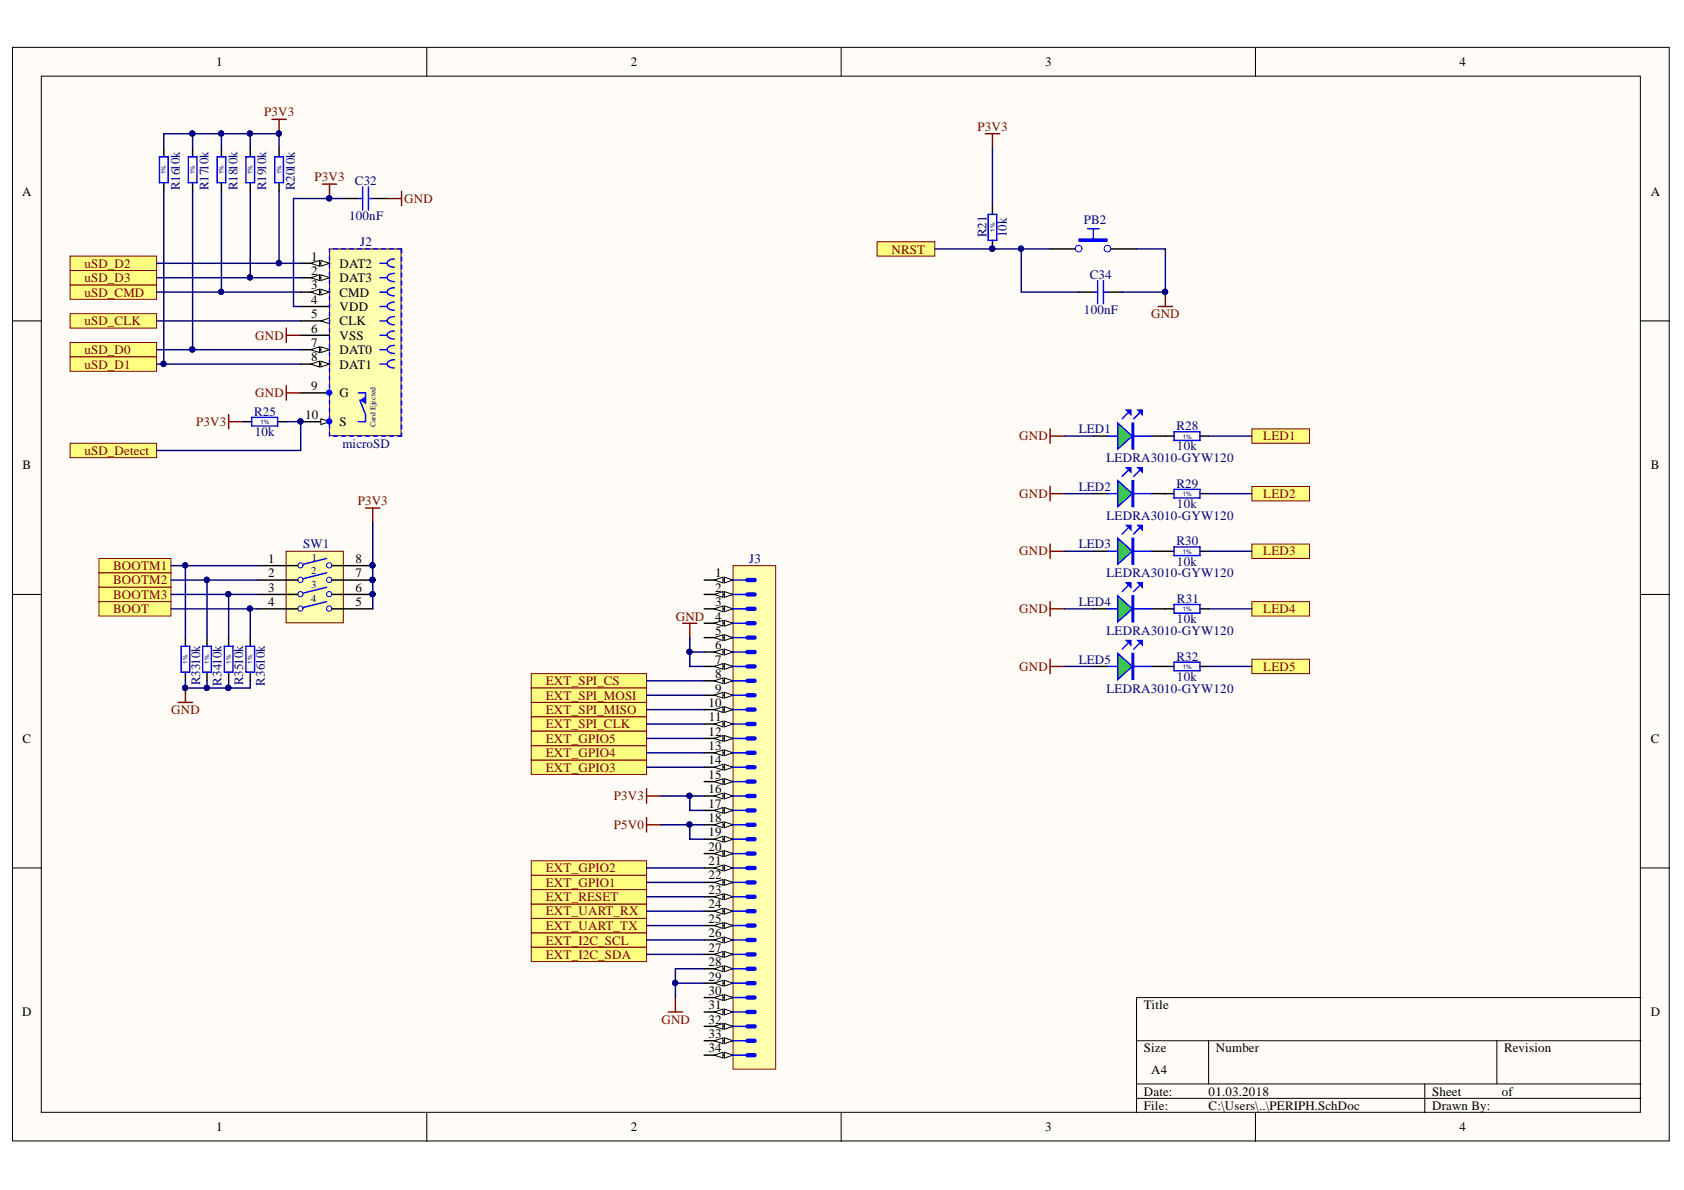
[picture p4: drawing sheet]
<svg xmlns="http://www.w3.org/2000/svg" width="297mm" height="210mm" viewBox="0 0 297 210" stroke-linecap="round" stroke-linejoin="round" font-family="sans-serif">
<defs><g id="words">
<g font-size="2.3">
<text x="38.2" y="11.7">1</text>
<text x="111.2" y="11.7">2</text>
<text x="184.3" y="11.7">3</text>
<text x="257.4" y="11.7">4</text>
<text x="3.9" y="34.5">A</text>
<text x="291.2" y="34.5">A</text>
<text x="54.9" y="46">1</text>
<text x="59.9" y="47.3">DAT2</text>
<text x="54.9" y="48.5">2</text>
<text x="54.9" y="51.1">3</text>
<text x="54.9" y="53.6">4</text>
<text x="59.9" y="49.8">DAT3</text>
<text x="59.9" y="52.3">CMD</text>
<text x="54.9" y="56.1">5</text>
<text x="54.9" y="58.7">6</text>
<text x="59.9" y="54.9">VDD</text>
<text x="59.9" y="57.4">CLK</text>
<text x="59.9" y="59.9">VSS</text>
<text x="54.9" y="61.2">7</text>
<text x="54.9" y="63.7">8</text>
<text x="59.9" y="62.5">DAT0</text>
<text x="59.9" y="65">DAT1</text>
<text x="54.9" y="68.8">9</text>
<text x="59.9" y="70.1">G</text>
<text x="53.8" y="73.9">10</text>
<text x="59.9" y="75.2">S</text>
<text x="4" y="82.8">B</text>
<text x="291.2" y="82.8">B</text>
<text x="47.3" y="99.2">1</text>
<text x="47.3" y="101.8">2</text>
<text x="62.7" y="99.2">8</text>
<text x="62.7" y="101.8">7</text>
<text x="126.1" y="101.8">1</text>
<text x="47.3" y="104.4">3</text>
<text x="47.3" y="106.9">4</text>
<text x="62.7" y="104.4">6</text>
<text x="62.7" y="106.9">5</text>
<text x="126.1" y="104.4">2</text>
<text x="126.1" y="106.9">3</text>
<text x="126.1" y="109.5">4</text>
<text x="126.1" y="112">5</text>
<text x="126.1" y="114.5">6</text>
<text x="126.1" y="117.1">7</text>
<text x="126.1" y="119.6">8</text>
<text x="125" y="124.7">10</text>
<text x="126.1" y="122.1">9</text>
<text x="4" y="131">C</text>
<text x="125" y="129.8">12</text>
<text x="125" y="127.2">11</text>
<text x="291.2" y="131">C</text>
<text x="125" y="132.3">13</text>
<text x="125" y="134.8">14</text>
<text x="125" y="137.4">15</text>
<text x="125" y="139.9">16</text>
<text x="125" y="142.4">17</text>
<text x="125" y="145">18</text>
<text x="125" y="147.5">19</text>
<text x="125" y="150">20</text>
<text x="125" y="152.6">21</text>
<text x="125" y="155.1">22</text>
<text x="125" y="157.7">23</text>
<text x="125" y="160.2">24</text>
<text x="125" y="162.7">25</text>
<text x="125" y="165.3">26</text>
<text x="125" y="167.9">27</text>
<text x="125" y="170.4">28</text>
<text x="125" y="173">29</text>
<text x="3.9" y="179.3">D</text>
<text x="125" y="175.5">30</text>
<text x="125" y="178">31</text>
<text x="201.8" y="178">Title</text>
<text x="291.2" y="179.3">D</text>
<text x="125" y="180.6">32</text>
<text x="125" y="183.1">33</text>
<text x="125" y="185.6">34</text>
<text x="201.8" y="185.6">Size</text>
<text x="214.5" y="185.6">Number</text>
<text x="265.3" y="185.6">Revision</text>
<text x="203" y="189.4">A4</text>
<text x="201.8" y="193.2">Date:</text>
<text x="201.8" y="195.8">File:</text>
<text x="213.2" y="193.2">01.03.2018</text>
<text x="213.2" y="195.8">C:\Users\..\PERIPH.SchDoc</text>
<text x="252.6" y="193.2">Sheet</text>
<text x="252.6" y="195.8">Drawn By:</text>
<text x="264.9" y="193.2">of</text>
<text x="38.2" y="199.6">1</text>
<text x="111.2" y="199.6">2</text>
<text x="184.3" y="199.6">3</text>
<text x="257.4" y="199.6">4</text>
</g>
<g font-size="2.3" fill="#800000">
<text x="46.6" y="20.5">P3V3</text>
<text x="172.4" y="23.1">P3V3</text>
<text x="55.5" y="32">P3V3</text>
<text x="71.3" y="35.8">GND</text>
<text x="14.9" y="47.3">uSD_D2</text>
<text x="157.3" y="44.7">NRST</text>
<text x="14.9" y="52.3">uSD_CMD</text>
<text x="14.9" y="49.8">uSD_D3</text>
<text x="14.9" y="57.4">uSD_CLK</text>
<text x="45" y="59.9">GND</text>
<text x="203" y="56.1">GND</text>
<text x="14.9" y="62.5">uSD_D0</text>
<text x="14.9" y="65">uSD_D1</text>
<text x="45" y="70.1">GND</text>
<text x="34.6" y="75.2">P3V3</text>
<text x="179.8" y="77.7">GND</text>
<text x="222.8" y="77.7">LED1</text>
<text x="14.9" y="80.2">uSD_Detect</text>
<text x="63.1" y="89.1">P3V3</text>
<text x="179.8" y="87.8">GND</text>
<text x="222.8" y="87.8">LED2</text>
<text x="20" y="100.5">BOOTM1</text>
<text x="179.8" y="98">GND</text>
<text x="222.8" y="98">LED3</text>
<text x="20" y="103">BOOTM2</text>
<text x="20" y="105.7">BOOTM3</text>
<text x="20" y="108.2">BOOT</text>
<text x="119.2" y="109.5">GND</text>
<text x="179.8" y="108.2">GND</text>
<text x="222.8" y="108.2">LED4</text>
<text x="179.8" y="118.3">GND</text>
<text x="222.8" y="118.3">LED5</text>
<text x="30.2" y="126">GND</text>
<text x="96.3" y="120.9">EXT_SPI_CS</text>
<text x="96.3" y="123.4">EXT_SPI_MOSI</text>
<text x="96.3" y="126">EXT_SPI_MISO</text>
<text x="96.3" y="128.5">EXT_SPI_CLK</text>
<text x="96.3" y="131">EXT_GPIO5</text>
<text x="96.3" y="136.1">EXT_GPIO3</text>
<text x="96.3" y="133.6">EXT_GPIO4</text>
<text x="108.3" y="141.2">P3V3</text>
<text x="108.3" y="146.2">P5V0</text>
<text x="96.3" y="153.8">EXT_GPIO2</text>
<text x="96.3" y="161.5">EXT_UART_RX</text>
<text x="96.3" y="158.9">EXT_RESET</text>
<text x="96.3" y="156.4">EXT_GPIO1</text>
<text x="96.3" y="166.6">EXT_I2C_SCL</text>
<text x="96.3" y="164.1">EXT_UART_TX</text>
<text x="96.3" y="169.1">EXT_I2C_SDA</text>
<text x="116.7" y="180.6">GND</text>
</g>
<g font-size="2.3" fill="#000080">
<text x="31.7" y="33.6" transform="rotate(-90 31.7 33.6)">R1610k</text>
<text x="36.8" y="33.6" transform="rotate(-90 36.8 33.6)">R1710k</text>
<text x="41.9" y="33.6" transform="rotate(-90 41.9 33.6)">R1810k</text>
<text x="47" y="33.6" transform="rotate(-90 47 33.6)">R1910k</text>
<text x="52" y="33.6" transform="rotate(-90 52 33.6)">R2010k</text>
<text x="62.6" y="32.7">C32</text>
<text x="61.6" y="38.8">100nF</text>
<text x="174" y="41.8" transform="rotate(-90 174 41.8)">R21</text>
<text x="177.6" y="41.8" transform="rotate(-90 177.6 41.8)">10k</text>
<text x="191.2" y="39.6">PB2</text>
<text x="63.5" y="43.5">J2</text>
<text x="192.2" y="49.3">C34</text>
<text x="191.2" y="55.4">100nF</text>
<text x="44.8" y="73.4">R25</text>
<text x="44.9" y="76.9">10k</text>
<text x="190.3" y="76.4">LED1</text>
<text x="207.5" y="75.9">R28</text>
<text x="60.4" y="79">microSD</text>
<text x="195.2" y="81.5">LEDRA3010-GYW120</text>
<text x="207.6" y="79.5">10k</text>
<text x="190.3" y="86.6">LED2</text>
<text x="207.5" y="86.1">R29</text>
<text x="207.6" y="89.6">10k</text>
<text x="195.2" y="91.6">LEDRA3010-GYW120</text>
<text x="53.5" y="96.7">SW1</text>
<text x="132.1" y="99.2">J3</text>
<text x="190.3" y="96.7">LED3</text>
<text x="195.2" y="101.8">LEDRA3010-GYW120</text>
<text x="207.5" y="96.2">R30</text>
<text x="207.6" y="99.7">10k</text>
<text x="190.3" y="106.9">LED4</text>
<text x="207.6" y="106.4">R31</text>
<text x="195.2" y="112">LEDRA3010-GYW120</text>
<text x="207.6" y="110">10k</text>
<text x="190.3" y="117.1">LED5</text>
<text x="207.5" y="116.6">R32</text>
<text x="35.3" y="120.9" transform="rotate(-90 35.3 120.9)">R3310k</text>
<text x="39.1" y="121" transform="rotate(-90 39.1 121)">R3410k</text>
<text x="42.9" y="120.9" transform="rotate(-90 42.9 120.9)">R3510k</text>
<text x="46.7" y="121" transform="rotate(-90 46.7 121)">R3610k</text>
<text x="195.2" y="122.1">LEDRA3010-GYW120</text>
<text x="207.6" y="120.1">10k</text>
</g>
<g font-size="1.9" fill="#000080">
<text x="54.9" y="101.2">2</text>
<text x="55" y="98.9">1</text>
<text x="54.9" y="103.7">3</text>
<text x="54.9" y="106.3">4</text>
</g>
<text font-size="1.4" fill="#000080" x="66.2" y="75.4" transform="rotate(-90 66.2 75.4)">Card Ejected</text>
<g font-size="1.1" fill="#000080">
<text x="29.3" y="30.7" transform="rotate(-90 29.3 30.7)">1%</text>
<text x="34.3" y="30.7" transform="rotate(-90 34.3 30.7)">1%</text>
<text x="39.4" y="30.7" transform="rotate(-90 39.4 30.7)">1%</text>
<text x="44.5" y="30.7" transform="rotate(-90 44.5 30.7)">1%</text>
<text x="49.7" y="30.7" transform="rotate(-90 49.7 30.7)">1%</text>
<text x="175.5" y="40.9" transform="rotate(-90 175.5 40.9)">1%</text>
<text x="45.9" y="74.8">1%</text>
<text x="208.6" y="77.3">1%</text>
<text x="208.6" y="87.5">1%</text>
<text x="208.6" y="97.6">1%</text>
<text x="208.6" y="107.8">1%</text>
<text x="33.1" y="117.1" transform="rotate(-90 33.1 117.1)">1%</text>
<text x="36.9" y="117.1" transform="rotate(-90 36.9 117.1)">1%</text>
<text x="40.7" y="117.1" transform="rotate(-90 40.7 117.1)">1%</text>
<text x="44.5" y="117.1" transform="rotate(-90 44.5 117.1)">1%</text>
<text x="208.6" y="117.9">1%</text>
</g>
</g></defs>
<g fill="#fffcf8" stroke="#000" stroke-width=".18">
<path d="M2.2 8.4h292.2v192.9h-292.2z"/>
<path d="M7.3 13.4h282v182.8h-282z"/>
</g>
<g fill="none" stroke="#000" stroke-width=".18">
<path d="M75.3 8.4v5M148.4 8.4v5M221.4 8.4v5M2.2 56.6h5.1M289.4 56.6h5.1M2.2 104.9h5.1M289.4 104.9h5.1M2.2 153.1h5.1M289.4 153.1h5.1M289.4 176h-88.9v20.3M75.3 196.3v5.1M148.4 196.3v5.1"/>
<path d="M200.5 183.6h88.9M200.5 191.2h88.9M200.5 193.7h88.9M213.2 183.6v7.6M221.4 196.3v5.1M251.3 191.2v5.1M264 183.6v7.6"/>
</g>
<path d="M58.1 43.9h12.6v32.9h-12.6z" fill="#ffffb0" stroke="#800000" stroke-width=".18"/>
<path d="M53 46.4h5.1" fill="none" stroke="#000" stroke-width=".25"/>
<path d="M56.6 45.9l1.5 .5-1.5 .6z" fill="#fffcf8"/>
<path d="M56.6 45.9l1.5 .5-1.5 .6z" fill="none" stroke="#000" stroke-width=".18"/>
<path d="M54.8 46.4l1.5-.5v1.1z" fill="#fffcf8"/>
<path d="M54.8 46.4l1.5-.5v1.1z" fill="none" stroke="#000" stroke-width=".18"/>
<path d="M53 49h5.1" fill="none" stroke="#000" stroke-width=".25"/>
<path d="M56.6 48.5l1.5 .5-1.5 .5z" fill="#fffcf8"/>
<path d="M56.6 48.5l1.5 .5-1.5 .5z" fill="none" stroke="#000" stroke-width=".18"/>
<path d="M54.8 49l1.5-.5v1z" fill="#fffcf8"/>
<path d="M54.8 49l1.5-.5v1z" fill="none" stroke="#000" stroke-width=".18"/>
<path d="M53 51.5h5.1" fill="none" stroke="#000" stroke-width=".25"/>
<path d="M56.6 51l1.5 .5-1.5 .5z" fill="#fffcf8"/>
<path d="M56.6 51l1.5 .5-1.5 .5z" fill="none" stroke="#000" stroke-width=".18"/>
<path d="M54.8 51.5l1.5-.5v1z" fill="#fffcf8"/>
<path d="M54.8 51.5l1.5-.5v1z" fill="none" stroke="#000" stroke-width=".18"/>
<path d="M53 54.1h5.1M53 56.6h5.1" fill="none" stroke="#000" stroke-width=".25"/>
<path d="M56.6 56.6l1.5-.5v1z" fill="#fffcf8"/>
<path d="M56.6 56.6l1.5-.5v1z" fill="none" stroke="#000" stroke-width=".18"/>
<path d="M53 59.1h5.1M53 61.7h5.1" fill="none" stroke="#000" stroke-width=".25"/>
<path d="M56.6 61.2l1.5 .5-1.5 .5z" fill="#fffcf8"/>
<path d="M56.6 61.2l1.5 .5-1.5 .5z" fill="none" stroke="#000" stroke-width=".18"/>
<path d="M54.8 61.7l1.5-.5v1z" fill="#fffcf8"/>
<path d="M54.8 61.7l1.5-.5v1z" fill="none" stroke="#000" stroke-width=".18"/>
<path d="M53 64.2h5.1" fill="none" stroke="#000" stroke-width=".25"/>
<path d="M56.6 63.7l1.5 .5-1.5 .5z" fill="#fffcf8"/>
<path d="M56.6 63.7l1.5 .5-1.5 .5z" fill="none" stroke="#000" stroke-width=".18"/>
<path d="M54.8 64.2l1.5-.5v1z" fill="#fffcf8"/>
<path d="M54.8 64.2l1.5-.5v1z" fill="none" stroke="#000" stroke-width=".18"/>
<path d="M67 46.4h1.3M69.6 45.7a1.13 1.13 0 0 0-1.3 .7 1.21 1.21 0 0 0 1.3 .7" fill="none" stroke="#00f" stroke-width=".25"/>
<path d="M53 74.4h5.1" fill="none" stroke="#000" stroke-width=".25"/>
<path d="M56.6 73.9l1.5 .5-1.5 .5z" fill="#fffcf8"/>
<path d="M56.6 73.9l1.5 .5-1.5 .5z" fill="none" stroke="#000" stroke-width=".18"/>
<circle cx="53" cy="74.3" r=".46" fill="#000080" stroke="#000080" stroke-width=".18"/>
<path d="M53 69.3h5.1" fill="none" stroke="#000" stroke-width=".25"/>
<g fill="none" stroke="#00f" stroke-width=".25">
<path d="M67 49h1.3M67 51.5h1.3M67 54.1h1.3M67 56.6h1.3M67 59.1h1.3M69.6 48.2a1.13 1.13 0 0 0-1.3 .7 1.21 1.21 0 0 0 1.3 .8M69.6 50.8a1.13 1.13 0 0 0-1.3 .6 1.21 1.21 0 0 0 1.3 .8M69.6 53.3a1.13 1.13 0 0 0-1.3 .7 1.21 1.21 0 0 0 1.3 .7M69.6 55.8a1.13 1.13 0 0 0-1.3 .7 1.21 1.21 0 0 0 1.3 .8M69.6 58.4a1.13 1.13 0 0 0-1.3 .7 1.21 1.21 0 0 0 1.3 .7M63.2 69.3h1.3v1.8M63.5 70.6l1 2.5v1.3h-1.3"/>
<path d="M67 61.7h1.3M67 64.2h1.3M69.6 60.9a1.13 1.13 0 0 0-1.3 .7 1.21 1.21 0 0 0 1.3 .7M69.6 63.5a1.13 1.13 0 0 0-1.3 .7 1.21 1.21 0 0 0 1.3 .7"/>
</g>
<g fill="#00f" stroke="#00f" stroke-width=".18">
<circle cx="58.1" cy="69.3" r=".46"/>
<circle cx="58.1" cy="74.3" r=".46"/>
</g>
<path d="M70.8 43.9h-12.7M70.8 43.9v33M58.1 76.9v-33M70.8 76.9h-12.7" fill="none" stroke="#00f" stroke-width=".25" stroke-dasharray=".7 .7"/>
<path d="M63.7 70.6l.8-.5v1z" fill="#00f"/>
<path d="M63.7 70.6l.8-.5v1z" fill="none" stroke="#00f" stroke-width=".18"/>
<path d="M44.4 73.6h4.6v1.5h-4.6zM64.5 70.1l-.8 .5 .8 .5" fill="none" stroke="#00f" stroke-width=".25"/>
<circle cx="53" cy="74.3" r=".46" fill="#000080" stroke="#000080" stroke-width=".18"/>
<path d="M40.3 73.1v2.5M40.3 74.4h2.6M50.5 68v2.6M50.5 69.3h2.5" fill="none" stroke="#800000" stroke-width=".25"/>
<path d="M42.9 74.4h1.5M49 74.4h1.5" fill="none" stroke="#000" stroke-width=".25"/>
<g fill="#ffff80" stroke="#800000" stroke-width=".18">
<path d="M12.4 55.3h15.2v2.6h-15.2z" fill-rule="evenodd"/>
<path d="M12.4 50.3h15.2v2.5h-15.2z" fill-rule="evenodd"/>
<path d="M12.4 60.4h15.2v2.6h-15.2z" fill-rule="evenodd"/>
<path d="M12.4 63h15.2v2.5h-15.2z" fill-rule="evenodd"/>
<path d="M12.4 45.2h15.2v2.5h-15.2z" fill-rule="evenodd"/>
<path d="M12.4 47.7h15.2v2.6h-15.2z" fill-rule="evenodd"/>
</g>
<path d="M48 21.1h2.5M49.2 21.1v2.5M56.9 32.5h2.5M58.1 32.5v2.5M68.3 35h2.5M70.8 33.7v2.6M50.5 57.9v2.5M50.5 59.1h2.5" fill="none" stroke="#800000" stroke-width=".25"/>
<path d="M28.9 26.1v1.6M28.9 32.2v1.5M34 26.1v1.6M34 32.2v1.5M39.1 26.1v1.6M39.1 32.2v1.5M44.1 26.1v1.6M44.1 32.2v1.5M49.2 26.1v1.6M49.2 32.2v1.5M60.7 35h2.5M65.7 35h2.6" fill="none" stroke="#000" stroke-width=".25"/>
<path d="M28.1 27.7h1.6v4.5h-1.6zM33.2 27.7h1.5v4.5h-1.5zM38.3 27.7h1.5v4.5h-1.5zM43.4 27.7h1.5v4.5h-1.5zM48.5 27.7h1.5v4.5h-1.5zM63.2 35h.8M64 33v4M65 33v4M65 35h.7" fill="none" stroke="#00f" stroke-width=".25"/>
<g fill="#000080" stroke="#000080" stroke-width=".18">
<circle cx="49.2" cy="23.6" r=".46"/>
<circle cx="58.1" cy="35" r=".47"/>
</g>
<path d="M12.4 78.2h15.2v2.5h-15.2z" fill-rule="evenodd" fill="#ffff80" stroke="#800000" stroke-width=".18"/>
<path d="M205.6 76.9h1.5M211.7 76.9h1.5M205.6 87.1h1.5M205.6 97.2h1.5M211.7 87.1h1.5M211.7 97.2h1.5M205.6 107.4h1.5M211.7 107.4h1.5" fill="none" stroke="#000" stroke-width=".25"/>
<path d="M207.1 76.2h4.6v1.5h-4.6zM207.1 86.3h4.6v1.5h-4.6zM207.1 96.5h4.6v1.5h-4.6zM207.1 106.6h4.6v1.6h-4.6z" fill="none" stroke="#00f" stroke-width=".25"/>
<path d="M185.2 75.6v2.6M185.2 76.9h2.6M185.2 85.8v2.5M185.2 96v2.5M185.2 87.1h2.6M185.2 97.2h2.6M185.2 106.1v2.6M185.2 107.4h2.6" fill="none" stroke="#800000" stroke-width=".25"/>
<g fill="#ffff80" stroke="#800000" stroke-width=".18">
<path d="M220.8 75.6h10.2v2.6h-10.2z" fill-rule="evenodd"/>
<path d="M220.8 85.8h10.2v2.5h-10.2z" fill-rule="evenodd"/>
<path d="M220.8 96h10.2v2.5h-10.2z" fill-rule="evenodd"/>
<path d="M220.8 106.1h10.2v2.6h-10.2z" fill-rule="evenodd"/>
</g>
<path d="M50.5 97.2h10.1v12.7h-10.1z" fill="#ffffb0" stroke="#800000" stroke-width=".18"/>
<g fill="none" stroke="#00f" stroke-width=".18">
<circle cx="53" cy="99.7" r=".46"/>
<circle cx="58.1" cy="99.7" r=".46"/>
<circle cx="53" cy="102.3" r=".46"/>
<circle cx="53" cy="104.8" r=".46"/>
<circle cx="53" cy="107.3" r=".46"/>
<circle cx="58.1" cy="102.3" r=".47"/>
<circle cx="58.1" cy="104.8" r=".46"/>
<circle cx="58.1" cy="107.3" r=".46"/>
</g>
<path d="M45.4 99.8h7.1M58.6 99.8h7.1M45.4 102.3h7.1M45.4 104.9h7.1M45.4 107.4h7.1M58.6 102.3h7.1M58.6 104.9h7.1M58.6 107.4h7.1" fill="none" stroke="#000" stroke-width=".25"/>
<g fill="#000080" stroke="#000080" stroke-width=".18">
<circle cx="65.7" cy="99.7" r=".46"/>
<circle cx="65.7" cy="102.3" r=".46"/>
<circle cx="65.7" cy="104.8" r=".46"/>
</g>
<path d="M57.6 98.5l-4.1 1M57.6 106.1l-4.1 1M57.6 103.6l-4.1 1M57.6 101l-4.1 1.1" fill="none" stroke="#00f" stroke-width=".25"/>
<path d="M64.5 89.6h2.5M65.7 89.6v2.6" fill="none" stroke="#800000" stroke-width=".25"/>
<g fill="#ffff80" stroke="#800000" stroke-width=".18">
<path d="M17.5 98.5h12.7v2.5h-12.7z" fill-rule="evenodd"/>
<path d="M17.5 101h12.7v2.6h-12.7z" fill-rule="evenodd"/>
<path d="M17.5 103.6h12.7v2.5h-12.7z" fill-rule="evenodd"/>
<path d="M17.5 106.1h12.7v2.6h-12.7z" fill-rule="evenodd"/>
</g>
<path d="M32.7 112.5v1.5M32.7 118.6v1.5M36.5 112.5v1.5M36.5 118.6v1.5M40.3 112.5v1.5M40.3 118.6v1.5M44.1 112.5v1.5M44.1 118.6v1.5" fill="none" stroke="#000" stroke-width=".25"/>
<path d="M31.9 114h1.6v4.6h-1.6zM35.8 114h1.5v4.6h-1.5zM39.6 114h1.5v4.6h-1.5zM43.4 114h1.5v4.6h-1.5z" fill="none" stroke="#00f" stroke-width=".25"/>
<path d="M120.4 109.9h2.5M121.7 109.9v2.6M31.4 123.9h2.6M32.7 121.4v2.5M114 139.1v2.6M114 140.4h2.6M117.9 178.5h2.5M119.1 176v2.5" fill="none" stroke="#800000" stroke-width=".25"/>
<circle cx="32.6" cy="121.3" r=".46" fill="#000080" stroke="#000080" stroke-width=".18"/>
<g fill="#ffff80" stroke="#800000" stroke-width=".18">
<path d="M93.7 118.8h20.3v2.6h-20.3z" fill-rule="evenodd"/>
<path d="M93.7 121.4h20.3v2.5h-20.3z" fill-rule="evenodd"/>
<path d="M93.7 123.9h20.3v2.5h-20.3z" fill-rule="evenodd"/>
<path d="M93.7 126.4h20.3v2.6h-20.3z" fill-rule="evenodd"/>
<path d="M93.7 167.1h20.3v2.5h-20.3z" fill-rule="evenodd"/>
<path d="M93.7 164.5h20.3v2.6h-20.3z" fill-rule="evenodd"/>
<path d="M93.7 162h20.3v2.5h-20.3z" fill-rule="evenodd"/>
<path d="M93.7 159.5h20.3v2.5h-20.3z" fill-rule="evenodd"/>
<path d="M93.7 156.9h20.3v2.6h-20.3z" fill-rule="evenodd"/>
<path d="M93.7 154.4h20.3v2.5h-20.3z" fill-rule="evenodd"/>
<path d="M93.7 151.8h20.3v2.6h-20.3z" fill-rule="evenodd"/>
<path d="M93.7 134.1h20.3v2.5h-20.3z" fill-rule="evenodd"/>
<path d="M93.7 131.5h20.3v2.6h-20.3z" fill-rule="evenodd"/>
<path d="M93.7 129h20.3v2.5h-20.3z" fill-rule="evenodd"/>
</g>
<path d="M205.6 117.6h1.5M211.7 117.6h1.5" fill="none" stroke="#000" stroke-width=".25"/>
<path d="M207.1 116.8h4.6v1.5h-4.6z" fill="none" stroke="#00f" stroke-width=".25"/>
<path d="M185.2 116.3v2.5M185.2 117.6h2.6" fill="none" stroke="#800000" stroke-width=".25"/>
<path d="M220.8 116.3h10.2v2.5h-10.2z" fill-rule="evenodd" fill="#ffff80" stroke="#800000" stroke-width=".18"/>
<path d="M173.8 23.6h2.5M175.1 23.6v2.5M204.3 54.1h2.5M205.6 51.5v2.6" fill="none" stroke="#800000" stroke-width=".25"/>
<path d="M175.1 36.3v1.5M175.1 42.4v1.5M190.3 51.5h2.5M195.4 51.5h2.5" fill="none" stroke="#000" stroke-width=".25"/>
<g fill="#000080" stroke="#000080" stroke-width=".18">
<circle cx="175" cy="43.9" r=".46"/>
<circle cx="205.5" cy="51.5" r=".46"/>
</g>
<path d="M174.3 37.8h1.5v4.6h-1.5zM192.8 51.5h.8M193.6 49.5v4.1M194.6 49.5v4.1M194.6 51.5h.8" fill="none" stroke="#00f" stroke-width=".25"/>
<path d="M154.7 42.6h10.2v2.6h-10.2z" fill-rule="evenodd" fill="#ffff80" stroke="#800000" stroke-width=".18"/>
<path d="M114 144.2v2.6M114 145.5h2.6" fill="none" stroke="#800000" stroke-width=".25"/>
<path d="M185.2 43.9h4.5M196 43.9h4.5M192.8 76.9h2.6M203 76.9h2.6" fill="none" stroke="#000" stroke-width=".25"/>
<g fill="none" stroke="#00f" stroke-width=".18">
<circle cx="190.3" cy="43.9" r=".58"/>
<circle cx="195.3" cy="43.9" r=".58"/>
</g>
<path d="M191.8 40.4h2.1M192.8 40.4v2M195.4 76.9h7.6M198.9 72.9l-1 1M201 72.9l-1 1" fill="none" stroke="#00f" stroke-width=".25"/>
<path d="M190.3 42.1h5v.5h-5z" fill="#00f" stroke="#00f" stroke-width=".18"/>
<path d="M197.2 74.6l2.5 2.3-2.5 2.3z" fill="#0f0"/>
<path d="M197.2 74.6l2.5 2.3-2.5 2.3zM199.7 74.6h.3v4.6h-.3zM199.8 74.6v4.6" fill="none" stroke="#00f" stroke-width=".25"/>
<path d="M200.7 72.3h.8v.8z" fill="#00f"/>
<path d="M200.7 72.3h.8v.8z" fill="none" stroke="#00f" stroke-width=".25"/>
<path d="M198.7 72.3h.8v.8z" fill="#00f"/>
<path d="M198.7 72.3h.8v.8zM195.4 87.1h7.6M198.9 83l-1 1M201 83l-1 1" fill="none" stroke="#00f" stroke-width=".25"/>
<path d="M192.8 87.1h2.6M203 87.1h2.6" fill="none" stroke="#000" stroke-width=".25"/>
<path d="M197.2 84.8l2.5 2.3-2.5 2.3z" fill="#0f0"/>
<path d="M197.2 84.8l2.5 2.3-2.5 2.3zM199.7 84.8h.3v4.6h-.3zM199.8 84.8v4.6" fill="none" stroke="#00f" stroke-width=".25"/>
<path d="M200.7 82.5h.8v.8z" fill="#00f"/>
<path d="M200.7 82.5h.8v.8z" fill="none" stroke="#00f" stroke-width=".25"/>
<path d="M198.7 82.5h.8v.8z" fill="#00f"/>
<path d="M195.4 97.2h7.6M198.7 82.5h.8v.8zM198.9 93.2l-1 1M201 93.2l-1 1" fill="none" stroke="#00f" stroke-width=".25"/>
<path d="M192.8 97.2h2.6M203 97.2h2.6" fill="none" stroke="#000" stroke-width=".25"/>
<path d="M197.2 95l2.5 2.2-2.5 2.3z" fill="#0f0"/>
<path d="M197.2 95l2.5 2.2-2.5 2.3zM199.7 95h.3v4.5h-.3zM199.8 95v4.5" fill="none" stroke="#00f" stroke-width=".25"/>
<path d="M200.7 92.7h.8v.7z" fill="#00f"/>
<path d="M200.7 92.7h.8v.7z" fill="none" stroke="#00f" stroke-width=".25"/>
<path d="M198.7 92.7h.8v.7z" fill="#00f"/>
<path d="M198.7 92.7h.8v.7zM195.4 107.4h7.6M198.9 103.3l-1 1M201 103.3l-1 1" fill="none" stroke="#00f" stroke-width=".25"/>
<path d="M192.8 107.4h2.6M203 107.4h2.6" fill="none" stroke="#000" stroke-width=".25"/>
<path d="M197.2 105.1l2.5 2.3-2.5 2.3z" fill="#0f0"/>
<path d="M197.2 105.1l2.5 2.3-2.5 2.3zM199.7 105.1h.3v4.6h-.3zM199.8 105.1v4.6" fill="none" stroke="#00f" stroke-width=".25"/>
<path d="M200.7 102.8h.8v.8z" fill="#00f"/>
<path d="M200.7 102.8h.8v.8z" fill="none" stroke="#00f" stroke-width=".25"/>
<path d="M198.7 102.8h.8v.8z" fill="#00f"/>
<path d="M195.4 117.6h7.6M198.7 102.8h.8v.8zM198.9 113.5l-1 1M201 113.5l-1 1" fill="none" stroke="#00f" stroke-width=".25"/>
<path d="M192.8 117.6h2.6M203 117.6h2.6" fill="none" stroke="#000" stroke-width=".25"/>
<path d="M197.2 115.3l2.5 2.3-2.5 2.2z" fill="#0f0"/>
<path d="M197.2 115.3l2.5 2.3-2.5 2.2zM199.7 115.3h.3v4.5h-.3zM199.8 115.3v4.5" fill="none" stroke="#00f" stroke-width=".25"/>
<path d="M200.7 113h.8v.7z" fill="#00f"/>
<path d="M200.7 113h.8v.7z" fill="none" stroke="#00f" stroke-width=".25"/>
<path d="M198.7 113h.8v.7z" fill="#00f"/>
<path d="M198.7 113h.8v.7z" fill="none" stroke="#00f" stroke-width=".25"/>
<path d="M129.3 99.8h7.5v88.8h-7.5z" fill="#ffffb0" stroke="#800000" stroke-width=".18"/>
<path d="M124.2 102.3h5.1" fill="none" stroke="#000" stroke-width=".25"/>
<path d="M127.8 101.8l1.5 .5-1.5 .5z" fill="#fffcf8"/>
<path d="M127.8 101.8l1.5 .5-1.5 .5z" fill="none" stroke="#000" stroke-width=".18"/>
<path d="M126 102.3l1.5-.5v1z" fill="#fffcf8"/>
<path d="M126 102.3l1.5-.5v1z" fill="none" stroke="#000" stroke-width=".18"/>
<path d="M124.2 104.9h5.1" fill="none" stroke="#000" stroke-width=".25"/>
<path d="M127.8 104.3l1.5 .6-1.5 .5z" fill="#fffcf8"/>
<path d="M127.8 104.3l1.5 .6-1.5 .5z" fill="none" stroke="#000" stroke-width=".18"/>
<path d="M126 104.9l1.5-.6v1.1z" fill="#fffcf8"/>
<path d="M126 104.9l1.5-.6v1.1z" fill="none" stroke="#000" stroke-width=".18"/>
<path d="M124.2 107.4h5.1" fill="none" stroke="#000" stroke-width=".25"/>
<path d="M127.8 106.9l1.5 .5-1.5 .5z" fill="#fffcf8"/>
<path d="M127.8 106.9l1.5 .5-1.5 .5z" fill="none" stroke="#000" stroke-width=".18"/>
<path d="M126 107.4l1.5-.5v1z" fill="#fffcf8"/>
<path d="M126 107.4l1.5-.5v1z" fill="none" stroke="#000" stroke-width=".18"/>
<path d="M124.2 109.9h5.1" fill="none" stroke="#000" stroke-width=".25"/>
<path d="M127.8 109.4l1.5 .5-1.5 .5z" fill="#fffcf8"/>
<path d="M127.8 109.4l1.5 .5-1.5 .5z" fill="none" stroke="#000" stroke-width=".18"/>
<path d="M126 109.9l1.5-.5v1z" fill="#fffcf8"/>
<path d="M126 109.9l1.5-.5v1z" fill="none" stroke="#000" stroke-width=".18"/>
<path d="M124.2 112.5h5.1" fill="none" stroke="#000" stroke-width=".25"/>
<path d="M127.8 112l1.5 .5-1.5 .5z" fill="#fffcf8"/>
<path d="M127.8 112l1.5 .5-1.5 .5z" fill="none" stroke="#000" stroke-width=".18"/>
<path d="M126 112.5l1.5-.5v1z" fill="#fffcf8"/>
<path d="M126 112.5l1.5-.5v1z" fill="none" stroke="#000" stroke-width=".18"/>
<path d="M124.2 115h5.1" fill="none" stroke="#000" stroke-width=".25"/>
<path d="M127.8 114.5l1.5 .5-1.5 .5z" fill="#fffcf8"/>
<path d="M127.8 114.5l1.5 .5-1.5 .5z" fill="none" stroke="#000" stroke-width=".18"/>
<path d="M126 115l1.5-.5v1z" fill="#fffcf8"/>
<path d="M126 115l1.5-.5v1z" fill="none" stroke="#000" stroke-width=".18"/>
<path d="M124.2 117.6h5.1" fill="none" stroke="#000" stroke-width=".25"/>
<path d="M127.8 117l1.5 .6-1.5 .5z" fill="#fffcf8"/>
<path d="M127.8 117l1.5 .6-1.5 .5z" fill="none" stroke="#000" stroke-width=".18"/>
<path d="M126 117.6l1.5-.6v1.1z" fill="#fffcf8"/>
<path d="M126 117.6l1.5-.6v1.1z" fill="none" stroke="#000" stroke-width=".18"/>
<path d="M124.2 120.1h5.1" fill="none" stroke="#000" stroke-width=".25"/>
<path d="M127.8 119.6l1.5 .5-1.5 .5z" fill="#fffcf8"/>
<path d="M127.8 119.6l1.5 .5-1.5 .5z" fill="none" stroke="#000" stroke-width=".18"/>
<path d="M126 120.1l1.5-.5v1z" fill="#fffcf8"/>
<path d="M126 120.1l1.5-.5v1z" fill="none" stroke="#000" stroke-width=".18"/>
<path d="M124.2 122.6h5.1" fill="none" stroke="#000" stroke-width=".25"/>
<path d="M127.8 122.1l1.5 .5-1.5 .5z" fill="#fffcf8"/>
<path d="M127.8 122.1l1.5 .5-1.5 .5z" fill="none" stroke="#000" stroke-width=".18"/>
<path d="M126 122.6l1.5-.5v1z" fill="#fffcf8"/>
<path d="M126 122.6l1.5-.5v1z" fill="none" stroke="#000" stroke-width=".18"/>
<path d="M124.2 125.2h5.1" fill="none" stroke="#000" stroke-width=".25"/>
<path d="M127.8 124.7l1.5 .5-1.5 .5z" fill="#fffcf8"/>
<path d="M127.8 124.7l1.5 .5-1.5 .5z" fill="none" stroke="#000" stroke-width=".18"/>
<path d="M126 125.2l1.5-.5v1z" fill="#fffcf8"/>
<path d="M126 125.2l1.5-.5v1z" fill="none" stroke="#000" stroke-width=".18"/>
<path d="M124.2 127.7h5.1" fill="none" stroke="#000" stroke-width=".25"/>
<path d="M127.8 127.2l1.5 .5-1.5 .5z" fill="#fffcf8"/>
<path d="M127.8 127.2l1.5 .5-1.5 .5z" fill="none" stroke="#000" stroke-width=".18"/>
<path d="M126 127.7l1.5-.5v1z" fill="#fffcf8"/>
<path d="M126 127.7l1.5-.5v1z" fill="none" stroke="#000" stroke-width=".18"/>
<path d="M124.2 130.2h5.1" fill="none" stroke="#000" stroke-width=".25"/>
<path d="M127.8 129.7l1.5 .5-1.5 .6z" fill="#fffcf8"/>
<path d="M127.8 129.7l1.5 .5-1.5 .6z" fill="none" stroke="#000" stroke-width=".18"/>
<path d="M126 130.2l1.5-.5v1.1z" fill="#fffcf8"/>
<path d="M126 130.2l1.5-.5v1.1z" fill="none" stroke="#000" stroke-width=".18"/>
<path d="M124.2 132.8h5.1" fill="none" stroke="#000" stroke-width=".25"/>
<path d="M127.8 132.3l1.5 .5-1.5 .5z" fill="#fffcf8"/>
<path d="M127.8 132.3l1.5 .5-1.5 .5z" fill="none" stroke="#000" stroke-width=".18"/>
<path d="M126 132.8l1.5-.5v1z" fill="#fffcf8"/>
<path d="M126 132.8l1.5-.5v1z" fill="none" stroke="#000" stroke-width=".18"/>
<path d="M124.2 135.3h5.1" fill="none" stroke="#000" stroke-width=".25"/>
<path d="M127.8 134.8l1.5 .5-1.5 .5z" fill="#fffcf8"/>
<path d="M127.8 134.8l1.5 .5-1.5 .5z" fill="none" stroke="#000" stroke-width=".18"/>
<path d="M126 135.3l1.5-.5v1z" fill="#fffcf8"/>
<path d="M126 135.3l1.5-.5v1z" fill="none" stroke="#000" stroke-width=".18"/>
<path d="M124.2 137.9h5.1" fill="none" stroke="#000" stroke-width=".25"/>
<path d="M127.8 137.4l1.5 .5-1.5 .5z" fill="#fffcf8"/>
<path d="M127.8 137.4l1.5 .5-1.5 .5z" fill="none" stroke="#000" stroke-width=".18"/>
<path d="M126 137.9l1.5-.5v1z" fill="#fffcf8"/>
<path d="M126 137.9l1.5-.5v1z" fill="none" stroke="#000" stroke-width=".18"/>
<path d="M124.2 140.4h5.1" fill="none" stroke="#000" stroke-width=".25"/>
<path d="M127.8 139.9l1.5 .5-1.5 .5z" fill="#fffcf8"/>
<path d="M127.8 139.9l1.5 .5-1.5 .5z" fill="none" stroke="#000" stroke-width=".18"/>
<path d="M126 140.4l1.5-.5v1z" fill="#fffcf8"/>
<path d="M126 140.4l1.5-.5v1z" fill="none" stroke="#000" stroke-width=".18"/>
<path d="M124.2 142.9h5.1" fill="none" stroke="#000" stroke-width=".25"/>
<path d="M127.8 142.4l1.5 .5-1.5 .6z" fill="#fffcf8"/>
<path d="M127.8 142.4l1.5 .5-1.5 .6z" fill="none" stroke="#000" stroke-width=".18"/>
<path d="M126 142.9l1.5-.5v1.1z" fill="#fffcf8"/>
<path d="M126 142.9l1.5-.5v1.1z" fill="none" stroke="#000" stroke-width=".18"/>
<path d="M124.2 145.5h5.1" fill="none" stroke="#000" stroke-width=".25"/>
<path d="M127.8 145l1.5 .5-1.5 .5z" fill="#fffcf8"/>
<path d="M127.8 145l1.5 .5-1.5 .5z" fill="none" stroke="#000" stroke-width=".18"/>
<path d="M126 145.5l1.5-.5v1z" fill="#fffcf8"/>
<path d="M126 145.5l1.5-.5v1z" fill="none" stroke="#000" stroke-width=".18"/>
<path d="M124.2 148h5.1" fill="none" stroke="#000" stroke-width=".25"/>
<path d="M127.8 147.5l1.5 .5-1.5 .5z" fill="#fffcf8"/>
<path d="M127.8 147.5l1.5 .5-1.5 .5z" fill="none" stroke="#000" stroke-width=".18"/>
<path d="M126 148l1.5-.5v1z" fill="#fffcf8"/>
<path d="M126 148l1.5-.5v1z" fill="none" stroke="#000" stroke-width=".18"/>
<path d="M124.2 150.6h5.1" fill="none" stroke="#000" stroke-width=".25"/>
<path d="M127.8 150.1l1.5 .5-1.5 .5z" fill="#fffcf8"/>
<path d="M127.8 150.1l1.5 .5-1.5 .5z" fill="none" stroke="#000" stroke-width=".18"/>
<path d="M126 150.6l1.5-.5v1z" fill="#fffcf8"/>
<path d="M126 150.6l1.5-.5v1z" fill="none" stroke="#000" stroke-width=".18"/>
<path d="M124.2 153.1h5.1" fill="none" stroke="#000" stroke-width=".25"/>
<path d="M127.8 152.6l1.5 .5-1.5 .5z" fill="#fffcf8"/>
<path d="M127.8 152.6l1.5 .5-1.5 .5z" fill="none" stroke="#000" stroke-width=".18"/>
<path d="M126 153.1l1.5-.5v1z" fill="#fffcf8"/>
<path d="M126 153.1l1.5-.5v1z" fill="none" stroke="#000" stroke-width=".18"/>
<path d="M124.2 155.6h5.1" fill="none" stroke="#000" stroke-width=".25"/>
<path d="M127.8 155.1l1.5 .5-1.5 .6z" fill="#fffcf8"/>
<path d="M127.8 155.1l1.5 .5-1.5 .6z" fill="none" stroke="#000" stroke-width=".18"/>
<path d="M126 155.6l1.5-.5v1.1z" fill="#fffcf8"/>
<path d="M126 155.6l1.5-.5v1.1z" fill="none" stroke="#000" stroke-width=".18"/>
<path d="M124.2 158.2h5.1" fill="none" stroke="#000" stroke-width=".25"/>
<path d="M127.8 157.7l1.5 .5-1.5 .5z" fill="#fffcf8"/>
<path d="M127.8 157.7l1.5 .5-1.5 .5z" fill="none" stroke="#000" stroke-width=".18"/>
<path d="M126 158.2l1.5-.5v1z" fill="#fffcf8"/>
<path d="M126 158.2l1.5-.5v1z" fill="none" stroke="#000" stroke-width=".18"/>
<path d="M124.2 160.7h5.1" fill="none" stroke="#000" stroke-width=".25"/>
<path d="M127.8 160.2l1.5 .5-1.5 .5z" fill="#fffcf8"/>
<path d="M127.8 160.2l1.5 .5-1.5 .5z" fill="none" stroke="#000" stroke-width=".18"/>
<path d="M126 160.7l1.5-.5v1z" fill="#fffcf8"/>
<path d="M126 160.7l1.5-.5v1z" fill="none" stroke="#000" stroke-width=".18"/>
<path d="M124.2 163.3h5.1" fill="none" stroke="#000" stroke-width=".25"/>
<path d="M127.8 162.8l1.5 .5-1.5 .5z" fill="#fffcf8"/>
<path d="M127.8 162.8l1.5 .5-1.5 .5z" fill="none" stroke="#000" stroke-width=".18"/>
<path d="M126 163.3l1.5-.5v1z" fill="#fffcf8"/>
<path d="M126 163.3l1.5-.5v1z" fill="none" stroke="#000" stroke-width=".18"/>
<g fill="none" stroke="#00f" stroke-width=".25">
<path d="M129.3 102.3h2.5M129.3 104.9h2.5M129.3 107.4h2.5M129.3 112.5h2.5M129.3 109.9h2.5M129.3 115h2.5M129.3 117.6h2.5M129.3 120.1h2.5M129.3 122.6h2.5M129.3 132.8h2.5M129.3 130.2h2.5M129.3 127.7h2.5"/>
<path d="M129.3 125.2h2.5M129.3 135.3h2.5M129.3 137.9h2.5M129.3 142.9h2.5M129.3 140.4h2.5M129.3 145.5h2.5M129.3 148h2.5M129.3 150.6h2.5M129.3 153.1h2.5M129.3 158.2h2.5M129.3 155.6h2.5M129.3 163.3h2.5"/>
<path d="M129.3 160.7h2.5"/>
</g>
<g fill="none" stroke="#00f" stroke-width=".76">
<path d="M131.8 102.3h1.3M131.8 104.9h1.3M131.8 107.4h1.3M131.8 109.9h1.3M131.8 112.5h1.3M131.8 115h1.3M131.8 117.6h1.3M131.8 120.1h1.3M131.8 122.6h1.3M131.8 125.2h1.3M131.8 127.7h1.3M131.8 130.2h1.3"/>
<path d="M131.8 132.8h1.3M131.8 135.3h1.3M131.8 137.9h1.3M131.8 140.4h1.3M131.8 142.9h1.3M131.8 145.5h1.3M131.8 148h1.3M131.8 150.6h1.3M131.8 153.1h1.3M131.8 155.6h1.3M131.8 158.2h1.3M131.8 160.7h1.3"/>
<path d="M131.8 163.3h1.3"/>
</g>
<path d="M124.2 165.8h5.1" fill="none" stroke="#000" stroke-width=".25"/>
<path d="M127.8 165.3l1.5 .5-1.5 .5z" fill="#fffcf8"/>
<path d="M127.8 165.3l1.5 .5-1.5 .5z" fill="none" stroke="#000" stroke-width=".18"/>
<path d="M126 165.8l1.5-.5v1z" fill="#fffcf8"/>
<path d="M126 165.8l1.5-.5v1z" fill="none" stroke="#000" stroke-width=".18"/>
<path d="M129.3 165.8h2.5" fill="none" stroke="#00f" stroke-width=".25"/>
<path d="M131.8 165.8h1.3" fill="none" stroke="#00f" stroke-width=".76"/>
<path d="M124.2 168.3h5.1" fill="none" stroke="#000" stroke-width=".25"/>
<path d="M127.8 167.8l1.5 .5-1.5 .5z" fill="#fffcf8"/>
<path d="M127.8 167.8l1.5 .5-1.5 .5z" fill="none" stroke="#000" stroke-width=".18"/>
<path d="M126 168.3l1.5-.5v1z" fill="#fffcf8"/>
<path d="M126 168.3l1.5-.5v1z" fill="none" stroke="#000" stroke-width=".18"/>
<path d="M129.3 168.3h2.5" fill="none" stroke="#00f" stroke-width=".25"/>
<path d="M131.8 168.3h1.3" fill="none" stroke="#00f" stroke-width=".76"/>
<path d="M124.2 170.9h5.1" fill="none" stroke="#000" stroke-width=".25"/>
<path d="M127.8 170.4l1.5 .5-1.5 .5z" fill="#fffcf8"/>
<path d="M127.8 170.4l1.5 .5-1.5 .5z" fill="none" stroke="#000" stroke-width=".18"/>
<path d="M126 170.9l1.5-.5v1z" fill="#fffcf8"/>
<path d="M126 170.9l1.5-.5v1z" fill="none" stroke="#000" stroke-width=".18"/>
<path d="M129.3 170.9h2.5" fill="none" stroke="#00f" stroke-width=".25"/>
<path d="M131.8 170.9h1.3" fill="none" stroke="#00f" stroke-width=".76"/>
<path d="M124.2 173.4h5.1" fill="none" stroke="#000" stroke-width=".25"/>
<path d="M127.8 172.9l1.5 .5-1.5 .5z" fill="#fffcf8"/>
<path d="M127.8 172.9l1.5 .5-1.5 .5z" fill="none" stroke="#000" stroke-width=".18"/>
<path d="M126 173.4l1.5-.5v1z" fill="#fffcf8"/>
<path d="M126 173.4l1.5-.5v1z" fill="none" stroke="#000" stroke-width=".18"/>
<path d="M129.3 173.4h2.5" fill="none" stroke="#00f" stroke-width=".25"/>
<path d="M131.8 173.4h1.3" fill="none" stroke="#00f" stroke-width=".76"/>
<path d="M124.2 176h5.1" fill="none" stroke="#000" stroke-width=".25"/>
<path d="M127.8 175.5l1.5 .5-1.5 .5z" fill="#fffcf8"/>
<path d="M127.8 175.5l1.5 .5-1.5 .5z" fill="none" stroke="#000" stroke-width=".18"/>
<path d="M126 176l1.5-.5v1z" fill="#fffcf8"/>
<path d="M126 176l1.5-.5v1z" fill="none" stroke="#000" stroke-width=".18"/>
<path d="M129.3 176h2.5" fill="none" stroke="#00f" stroke-width=".25"/>
<path d="M131.8 176h1.3" fill="none" stroke="#00f" stroke-width=".76"/>
<path d="M124.2 178.5h5.1" fill="none" stroke="#000" stroke-width=".25"/>
<path d="M127.8 178l1.5 .5-1.5 .5z" fill="#fffcf8"/>
<path d="M127.8 178l1.5 .5-1.5 .5z" fill="none" stroke="#000" stroke-width=".18"/>
<path d="M126 178.5l1.5-.5v1z" fill="#fffcf8"/>
<path d="M126 178.5l1.5-.5v1z" fill="none" stroke="#000" stroke-width=".18"/>
<path d="M129.3 178.5h2.5" fill="none" stroke="#00f" stroke-width=".25"/>
<path d="M131.8 178.5h1.3" fill="none" stroke="#00f" stroke-width=".76"/>
<path d="M124.2 181h5.1" fill="none" stroke="#000" stroke-width=".25"/>
<path d="M127.8 180.5l1.5 .5-1.5 .5z" fill="#fffcf8"/>
<path d="M127.8 180.5l1.5 .5-1.5 .5z" fill="none" stroke="#000" stroke-width=".18"/>
<path d="M126 181l1.5-.5v1z" fill="#fffcf8"/>
<path d="M126 181l1.5-.5v1z" fill="none" stroke="#000" stroke-width=".18"/>
<path d="M129.3 181h2.5" fill="none" stroke="#00f" stroke-width=".25"/>
<path d="M131.8 181h1.3" fill="none" stroke="#00f" stroke-width=".76"/>
<path d="M124.2 183.6h5.1" fill="none" stroke="#000" stroke-width=".25"/>
<path d="M127.8 183.1l1.5 .5-1.5 .5z" fill="#fffcf8"/>
<path d="M127.8 183.1l1.5 .5-1.5 .5z" fill="none" stroke="#000" stroke-width=".18"/>
<path d="M126 183.6l1.5-.5v1z" fill="#fffcf8"/>
<path d="M126 183.6l1.5-.5v1z" fill="none" stroke="#000" stroke-width=".18"/>
<path d="M129.3 183.6h2.5" fill="none" stroke="#00f" stroke-width=".25"/>
<path d="M131.8 183.6h1.3" fill="none" stroke="#00f" stroke-width=".76"/>
<path d="M124.2 186.1h5.1" fill="none" stroke="#000" stroke-width=".25"/>
<path d="M127.8 185.6l1.5 .5-1.5 .5z" fill="#fffcf8"/>
<path d="M127.8 185.6l1.5 .5-1.5 .5z" fill="none" stroke="#000" stroke-width=".18"/>
<path d="M126 186.1l1.5-.5v1z" fill="#fffcf8"/>
<path d="M126 186.1l1.5-.5v1z" fill="none" stroke="#000" stroke-width=".18"/>
<path d="M129.3 186.1h2.5" fill="none" stroke="#00f" stroke-width=".25"/>
<path d="M131.8 186.1h1.3" fill="none" stroke="#00f" stroke-width=".76"/>
<g fill="none" stroke="#000080" stroke-width=".25">
<path d="M28.9 26.1v-2.5h20.3v2.5M28.9 33.7v30.5M34 23.6v2.5M34 33.7v28M39.1 23.6v2.5M39.1 33.7v17.8M44.1 23.6v2.5M44.1 33.7v15.3M49.2 33.7v12.7M60.7 35h-8.9v19.1h1.2M175.1 26.1v10.2M27.6 51.5h25.4"/>
<path d="M27.6 49h25.4M27.6 46.4h25.4M27.6 56.6h25.4M164.9 43.9h15.2v7.6h10.2M180.1 43.9h5.1M200.5 43.9h5.1v7.6h-7.7M27.6 64.2h25.4M27.6 61.7h25.4M50.5 74.4h2.5v5.1h-25.4M187.8 76.9h5M213.2 76.9h7.6M30.2 99.8h15.2"/>
<path d="M32.7 99.8v12.7M65.7 92.2v15.2M187.8 87.1h5M187.8 97.2h5M213.2 87.1h7.6M213.2 97.2h7.6M30.2 107.4h15.2M30.2 104.9h15.2M30.2 102.3h15.2M36.5 102.3v10.2M40.3 104.9v7.6M44.1 107.4v5.1"/>
<path d="M121.7 112.5v5.1h2.5M121.7 115h2.5M187.8 107.4h5M187.8 117.6h5M213.2 107.4h7.6M213.2 117.6h7.6M32.7 120.1v1.3h11.4v-1.3M36.5 120.1v1.3M40.3 120.1v1.3M114 120.1h10.2M114 122.6h10.2M114 125.2h10.2"/>
<path d="M114 127.7h10.2M114 130.2h10.2M114 132.8h10.2M114 135.3h10.2M114 153.1h10.2M114 155.6h10.2M114 158.2h10.2M116.6 145.5h7.6M116.6 140.4h5.1M121.7 145.5v2.5h2.5M124.2 140.4h-2.5v2.5h2.5M114 160.7h10.2"/>
<path d="M114 163.3h10.2M114 165.8h10.2M114 168.3h10.2M119.1 173.4h5.1M124.2 170.9h-5.1v5.1"/>
</g>
<g fill="#000080" stroke="#000080" stroke-width=".18">
<circle cx="28.8" cy="64.2" r=".46"/>
<circle cx="33.9" cy="61.6" r=".47"/>
<circle cx="39" cy="51.5" r=".46"/>
<circle cx="44.1" cy="48.9" r=".46"/>
<circle cx="49.2" cy="46.4" r=".46"/>
<circle cx="33.9" cy="23.6" r=".47"/>
<circle cx="39" cy="23.6" r=".46"/>
<circle cx="44.1" cy="23.6" r=".47"/>
<circle cx="49.2" cy="23.6" r=".46"/>
<circle cx="58.1" cy="35" r=".47"/>
<circle cx="53" cy="74.3" r=".46"/>
<circle cx="65.7" cy="104.8" r=".46"/>
<circle cx="65.7" cy="102.3" r=".46"/>
<circle cx="65.7" cy="99.7" r=".46"/>
<circle cx="40.3" cy="121.3" r=".47"/>
<circle cx="36.5" cy="121.3" r=".46"/>
<circle cx="44.1" cy="107.3" r=".46"/>
<circle cx="40.3" cy="104.8" r=".46"/>
<circle cx="36.5" cy="102.3" r=".46"/>
<circle cx="32.7" cy="99.7" r=".46"/>
<circle cx="121.6" cy="115" r=".46"/>
<circle cx="119.1" cy="173.4" r=".46"/>
<circle cx="121.6" cy="140.4" r=".46"/>
<circle cx="121.6" cy="145.4" r=".46"/>
<circle cx="180.1" cy="43.9" r=".46"/>
<circle cx="175" cy="43.9" r=".46"/>
<circle cx="205.5" cy="51.5" r=".46"/>
<circle cx="32.6" cy="121.3" r=".46"/>
</g>
<use href="#words"/>
</svg>
